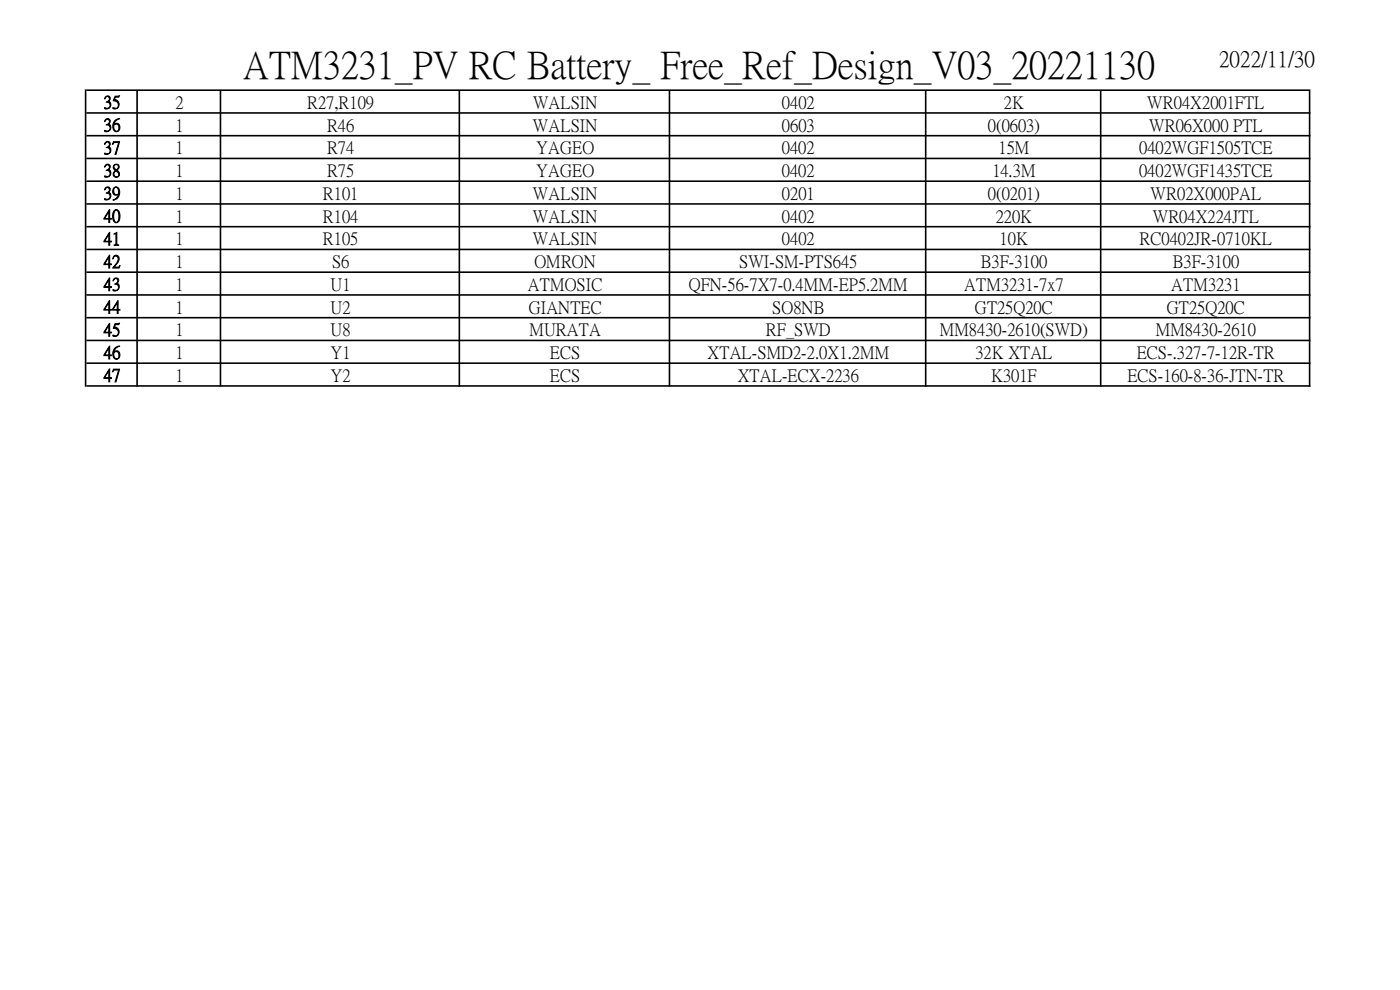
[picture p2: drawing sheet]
<svg xmlns="http://www.w3.org/2000/svg" width="297mm" height="210mm" viewBox="0 0 297 210" stroke-linecap="round" stroke-linejoin="round" font-family="sans-serif">
<defs><g id="words">
<text font-size="8.1" x="51.6" y="16.4">ATM3231_PV RC Battery_ Free_Ref_Design_V03_20221130</text>
<text font-size="4.7" x="258.6" y="14.1">2022/11/30</text>
<g font-size="3.7">
<text x="22" y="22.9">35</text>
<text x="37.2" y="22.9">2</text>
<text x="65.2" y="22.9">R27,R109</text>
<text x="113.1" y="22.9">WALSIN</text>
<text x="165.9" y="22.9">0402</text>
<text x="213" y="22.9">2K</text>
<text x="243.4" y="22.9">WR04X2001FTL</text>
<text x="22" y="27.7">36</text>
<text x="37.2" y="27.7">1</text>
<text x="69.4" y="27.7">R46</text>
<text x="113.1" y="27.7">WALSIN</text>
<text x="165.9" y="27.7">0603</text>
<text x="209.6" y="27.7">0(0603)</text>
<text x="243.8" y="27.7">WR06X000 PTL</text>
<text x="22" y="32.5">37</text>
<text x="37.2" y="32.5">1</text>
<text x="69.4" y="32.5">R74</text>
<text x="113.8" y="32.5">YAGEO</text>
<text x="165.9" y="32.5">0402</text>
<text x="211.8" y="32.5">15M</text>
<text x="241.7" y="32.5">0402WGF1505TCE</text>
<text x="22" y="37.3">38</text>
<text x="37.2" y="37.3">1</text>
<text x="69.4" y="37.3">R75</text>
<text x="113.8" y="37.3">YAGEO</text>
<text x="165.9" y="37.3">0402</text>
<text x="210.5" y="37.3">14.3M</text>
<text x="241.7" y="37.3">0402WGF1435TCE</text>
<text x="22" y="42.2">39</text>
<text x="22" y="47">40</text>
<text x="37.2" y="42.2">1</text>
<text x="37.2" y="47">1</text>
<text x="68.5" y="42.2">R101</text>
<text x="68.5" y="47">R104</text>
<text x="113.1" y="42.2">WALSIN</text>
<text x="113.1" y="47">WALSIN</text>
<text x="165.9" y="42.2">0201</text>
<text x="165.9" y="47">0402</text>
<text x="209.6" y="42.2">0(0201)</text>
<text x="211.3" y="47">220K</text>
<text x="244.1" y="42.2">WR02X000PAL</text>
<text x="244.6" y="47">WR04X224JTL</text>
<text x="22" y="51.8">41</text>
<text x="37.2" y="51.8">1</text>
<text x="68.5" y="51.8">R105</text>
<text x="113.1" y="51.8">WALSIN</text>
<text x="165.9" y="51.8">0402</text>
<text x="212.1" y="51.8">10K</text>
<text x="241.8" y="51.8">RC0402JR-0710KL</text>
<text x="22" y="56.6">42</text>
<text x="37.2" y="56.6">1</text>
<text x="70.4" y="56.6">S6</text>
<text x="113.4" y="56.6">OMRON</text>
<text x="156.8" y="56.6">SWI-SM-PTS645</text>
<text x="208" y="56.6">B3F-3100</text>
<text x="248.8" y="56.6">B3F-3100</text>
<text x="22" y="61.5">43</text>
<text x="37.2" y="61.5">1</text>
<text x="70.1" y="61.5">U1</text>
<text x="112" y="61.5">ATMOSIC</text>
<text x="146.2" y="61.5">QFN-56-7X7-0.4MM-EP5.2MM</text>
<text x="204.5" y="61.5">ATM3231-7x7</text>
<text x="248.4" y="61.5">ATM3231</text>
<text x="22" y="66.3">44</text>
<text x="22" y="71.1">45</text>
<text x="37.2" y="66.3">1</text>
<text x="37.2" y="71.1">1</text>
<text x="70.1" y="66.3">U2</text>
<text x="70.1" y="71.1">U8</text>
<text x="112.2" y="66.3">GIANTEC</text>
<text x="112.3" y="71.1">MURATA</text>
<text x="162.5" y="71.1">RF_SWD</text>
<text x="163.8" y="66.3">SO8NB</text>
<text x="199.4" y="71.1">MM8430-2610(SWD)</text>
<text x="206.8" y="66.3">GT25Q20C</text>
<text x="245.2" y="71.1">MM8430-2610</text>
<text x="247.6" y="66.3">GT25Q20C</text>
<text x="22" y="75.9">46</text>
<text x="37.2" y="75.9">1</text>
<text x="70.1" y="75.9">Y1</text>
<text x="116.7" y="75.9">ECS</text>
<text x="150.1" y="75.9">XTAL-SMD2-2.0X1.2MM</text>
<text x="206.9" y="75.9">32K XTAL</text>
<text x="241.2" y="75.9">ECS-.327-7-12R-TR</text>
<text x="22" y="80.8">47</text>
<text x="37.2" y="80.8">1</text>
<text x="70.1" y="80.8">Y2</text>
<text x="116.7" y="80.8">ECS</text>
<text x="156.5" y="80.8">XTAL-ECX-2236</text>
<text x="210.3" y="80.8">K301F</text>
<text x="239.2" y="80.8">ECS-160-8-36-JTN-TR</text>
</g>
</g></defs>
<g fill="#000">
<path d="M18 19h.3v63h-.3zM28.9 19.3h.4v62.7h-.4zM46.6 19.3h.3v62.7h-.3zM97.3 19.3h.3v62.7h-.3zM141.9 19.3h.3v62.7h-.3zM196.2 19.3h.4v62.7h-.4zM233.3 19.3h.4v62.7h-.4zM277.7 19.3h.3v62.7h-.3z" fill-rule="evenodd"/>
<path d="M18.3 19h259.7v.3h-259.7zM18.3 23.8h259.7v.3h-259.7zM18.3 28.6h259.7v.4h-259.7zM18.3 33.4h259.7v.4h-259.7zM18.3 38.3h259.7v.3h-259.7zM18.3 43.1h259.7v.3h-259.7zM18.3 47.9h259.7v.4h-259.7zM18.3 52.7h259.7v.4h-259.7zM18.3 57.6h259.7v.3h-259.7zM18.3 62.4h259.7v.3h-259.7zM18.3 67.2h259.7v.4h-259.7zM18.3 72.1h259.7v.3h-259.7zM18.3 76.9h259.7v.3h-259.7zM18.3 81.7h259.7v.3h-259.7z" fill-rule="evenodd"/>
</g>
<use href="#words"/>
</svg>
